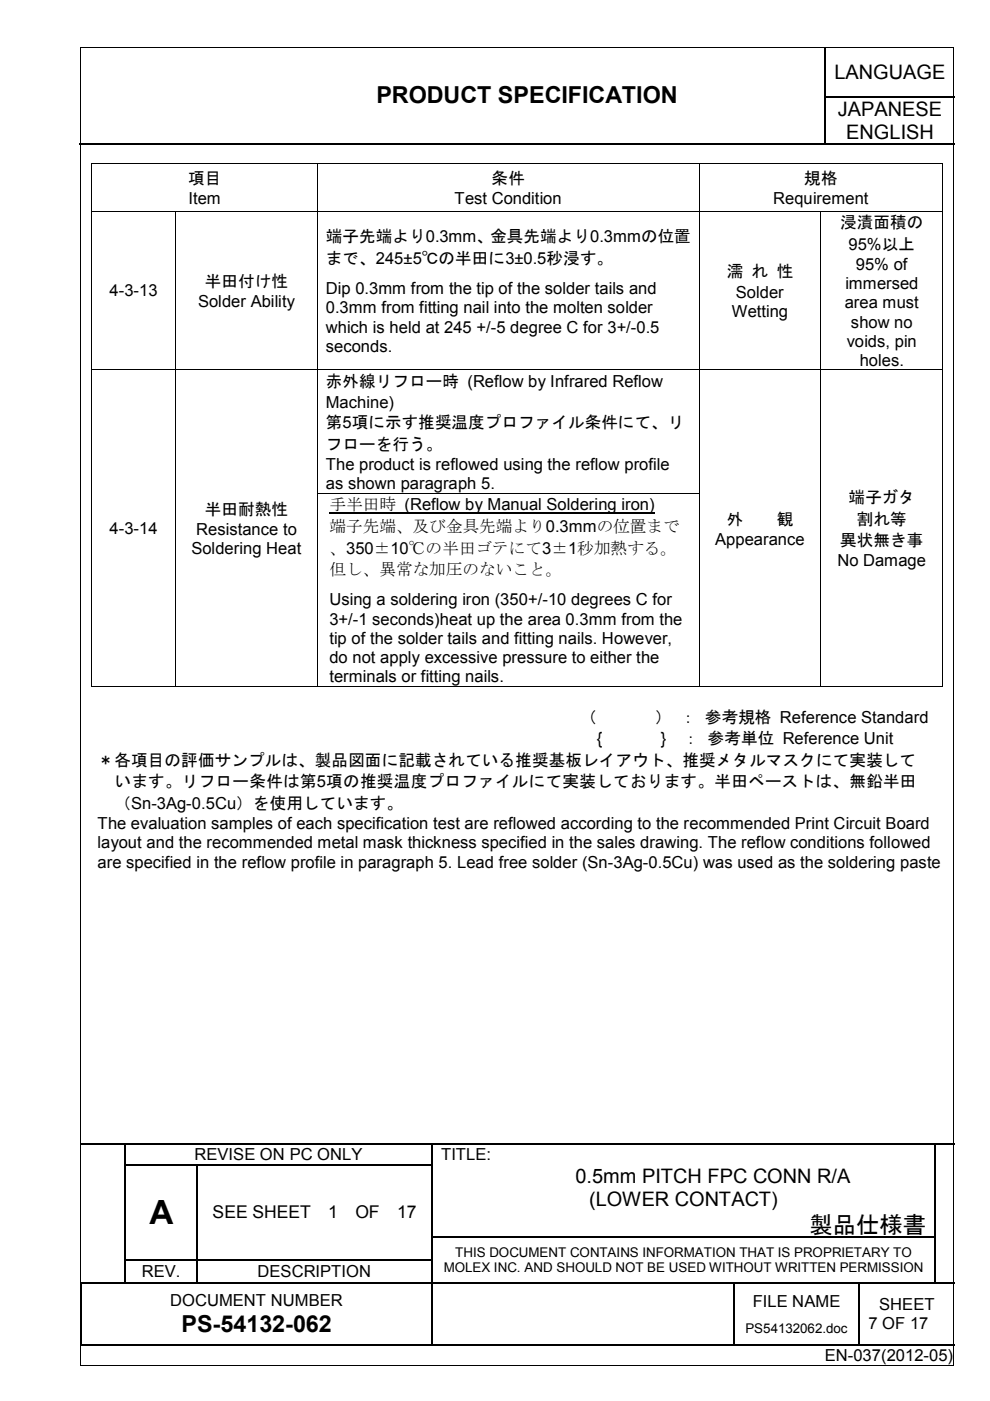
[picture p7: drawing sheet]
<svg xmlns="http://www.w3.org/2000/svg" width="210mm" height="297mm" viewBox="0 0 210 297" stroke-linecap="round" stroke-linejoin="round" font-family="sans-serif">
<defs><g id="words">
<text font-size="7.1" x="31.7" y="259.5">A</text>
<g font-size="5">
<text x="79.8" y="21.8">PRODUCT SPECIFICATION</text>
<text x="171.7" y="261.5">製品仕様書</text>
<text x="38.5" y="282.4">PS-54132-062</text>
</g>
<g font-size="4.2">
<text x="176.9" y="16.8">LANGUAGE</text>
<text x="177.6" y="24.6">JAPANESE</text>
<text x="179.4" y="29.4">ENGLISH</text>
<text x="122" y="250.7">0.5mm PITCH FPC CONN R/A</text>
<text x="124.9" y="255.6">(LOWER CONTACT)</text>
</g>
<g font-size="3.7">
<text x="45.1" y="258.3">SEE SHEET</text>
<text x="69.6" y="258.3">1</text>
<text x="75.4" y="258.3">OF</text>
<text x="84.2" y="258.3">17</text>
</g>
<g font-size="3.5">
<text x="39.9" y="38.9">項目</text>
<text x="104.2" y="38.9">条件</text>
<text x="170.5" y="38.9">規格</text>
<text x="40" y="43.3">Item</text>
<text x="96.4" y="43.3">Test Condition</text>
<text x="164" y="43.3">Requirement</text>
<text x="69.1" y="51.4">端子先端より0.3mm、金具先端より0.3mmの位置</text>
<text x="178.1" y="48.4">浸漬面積の</text>
<text x="179.9" y="53">95%以上</text>
<text x="69.1" y="56">まで、245±5℃の半田に3±0.5秒浸す。</text>
<text x="154.1" y="58.8">濡 れ 性</text>
<text x="181.5" y="57.3">95% of</text>
<text x="23.2" y="62.8">4-3-13</text>
<text x="42" y="65.2">Solder Ability</text>
<text x="43.4" y="60.8">半田付け性</text>
<text x="69.1" y="62.4">Dip 0.3mm from the tip of the solder tails and</text>
<text x="156" y="63.1">Solder</text>
<text x="179.1" y="65.4">area must</text>
<text x="179.2" y="61.3">immersed</text>
<text x="69.1" y="66.5">0.3mm from fitting nail into the molten solder</text>
<text x="69.1" y="70.5">which is held at 245 +/-5 degree C for 3+/-0.5</text>
<text x="155.2" y="67.2">Wetting</text>
<text x="180.4" y="69.5">show no</text>
<text x="69.1" y="74.6">seconds.</text>
<text x="179.5" y="73.5">voids, pin</text>
<text x="182.3" y="77.6">holes.</text>
<text x="69.1" y="82.1">赤外線リフロー時 (Reflow by Infrared Reflow</text>
<text x="69.1" y="86.4">Machine)</text>
<text x="69.1" y="90.8">第5項に示す推奨温度プロファイル条件にて、リ</text>
<text x="69.1" y="95.3">フローを行う。</text>
<text x="69.1" y="99.6">The product is reflowed using the reflow profile</text>
<text x="69.1" y="103.7">as shown paragraph 5.</text>
<text x="179.9" y="106.6">端子ガタ</text>
<text x="23.2" y="113.2">4-3-14</text>
<text x="41.6" y="113.5">Resistance to</text>
<text x="43.4" y="109.2">半田耐熱性</text>
<text x="69.9" y="108.2">手半田時 (Reflow by Manual Soldering iron)</text>
<text x="69.9" y="112.8">端子先端、及び金具先端より0.3mmの位置まで</text>
<text x="154.1" y="111.2">外</text>
<text x="164.7" y="111.2">観</text>
<text x="181.7" y="111.2">割れ等</text>
<text x="40.6" y="117.5">Soldering Heat</text>
<text x="69.8" y="117.4">、350±10℃の半田ゴテにて3±1秒加熱する。</text>
<text x="151.6" y="115.5">Appearance</text>
<text x="178.1" y="115.8">異状無き事</text>
<text x="69.8" y="122">但し、異常な加圧のないこと。</text>
<text x="177.5" y="120.1">No Damage</text>
<text x="69.8" y="128.4">Using a soldering iron (350+/-10 degrees C for</text>
<text x="69.8" y="132.4">3+/-1 seconds)heat up the area 0.3mm from the</text>
<text x="69.8" y="136.5">tip of the solder tails and fitting nails. However,</text>
<text x="69.8" y="140.5">do not apply excessive pressure to either the</text>
<text x="69.8" y="144.6">terminals or fitting nails.</text>
<text x="123" y="153.2">（</text>
<text x="138.9" y="153.2">） ： 参考規格 Reference Standard</text>
<text x="126.5" y="157.8">{</text>
<text x="140.1" y="157.8">}</text>
<text x="144.8" y="157.8">： 参考単位 Reference Unit</text>
<text x="20.7" y="162.3">＊各項目の評価サンプルは、製品図面に記載されている推奨基板レイアウト、推奨メタルマスクにて実装して</text>
<text x="24.3" y="167">います。リフロー条件は第5項の推奨温度プロファイルにて実装しております。半田ペーストは、無鉛半田</text>
<text x="24.3" y="171.5">（Sn-3Ag-0.5Cu）を使用しています。</text>
<text x="20.7" y="179.9">layout and the recommended metal mask thickness specified in the sales drawing. The reflow conditions followed</text>
<text x="20.7" y="175.8">The evaluation samples of each specification test are reflowed according to the recommended Print Circuit Board</text>
<text x="20.7" y="183.9">are specified in the reflow profile in paragraph 5. Lead free solder (Sn-3Ag-0.5Cu) was used as the soldering paste</text>
<text x="41.2" y="246">REVISE ON PC ONLY</text>
<text x="93.5" y="246">TITLE:</text>
<text x="30.1" y="270.8">REV.</text>
<text x="54.6" y="270.8">DESCRIPTION</text>
<text x="36.1" y="277">DOCUMENT NUMBER</text>
<text x="159.6" y="277.2">FILE NAME</text>
<text x="184.2" y="281.9">7 OF 17</text>
<text x="186.4" y="277.8">SHEET</text>
<text x="174.9" y="288.6">EN-037(2012-05)</text>
</g>
<g font-size="2.8">
<text x="94.1" y="269.7">MOLEX INC. AND SHOULD NOT BE USED WITHOUT WRITTEN PERMISSION</text>
<text x="96.5" y="266.5">THIS DOCUMENT CONTAINS INFORMATION THAT IS PROPRIETARY TO</text>
<text x="158" y="282.6">PS54132062.doc</text>
</g>
</g></defs>
<g fill="none" stroke="#000" stroke-width=".25">
<path d="M174.9 10.2v10.2M16.8 30.4h158M174.9 20.6v9.7M175 20.5h27.5M175 30.4h27.5M17.2 242.6h9.3M26.6 242.7v4.1M26.6 247.1v4.8M26.6 252.1v4.9M26.6 257.3v4.9M26.7 242.6h64.8M26.7 246.9h15"/>
<path d="M41.8 247.1v4.8M41.8 252.1v4.9M41.8 257.3v4.9M42 246.9h49.5M91.6 242.7v4.1M91.6 247.1v4.8M91.6 252.1v4.9M91.6 257.3v4.9M91.7 242.6h106.4M198.2 242.7v4.1M198.2 247.1v4.8M198.2 252.1v4.9"/>
<path d="M198.2 257.3v4.9M198.3 242.6h4.1M17.2 272.1v13M17.6 272h8.9M26.6 262.4v4.6M26.6 267.3v4.6M26.7 267.2h15M26.7 272h15M41.8 262.4v4.6M41.8 267.3v4.6M42 267.2h49.5M42 272h49.5"/>
<path d="M91.6 262.4v4.6M91.6 267.3v4.6M91.6 272.1v13M91.7 262.3h106.4M91.7 272h63.7M155.6 272.1v13M155.7 272h26.4M182.2 272.1v13M182.3 272h15.8M198.2 262.4v4.6M198.2 267.3v4.6M198.3 272h4.1"/>
<path d="M17.3 285.2h74.2M91.7 285.2h63.7M155.7 285.2h26.4M182.3 285.2h20.1"/>
</g>
<g fill="#000">
<path d="M174.8 20.4h.2v.2h-.2zM174.8 30.3h.2v.3h-.2zM26.5 242.5h.2v.2h-.2zM26.5 246.8h.2v.3h-.2zM26.5 251.9h.2v.2h-.2zM26.5 257h.2v.3h-.2zM41.7 246.8h.3v.3h-.3zM41.7 251.9h.3v.2h-.3zM41.7 257h.3v.3h-.3zM91.5 242.5h.2v.2h-.2zM91.5 246.8h.2v.3h-.2zM91.5 251.9h.2v.2h-.2z"/>
<path d="M91.5 257h.2v.3h-.2zM198.1 242.5h.2v.2h-.2zM198.1 246.8h.2v.3h-.2zM198.1 251.9h.2v.2h-.2zM198.1 257h.2v.3h-.2zM17.1 271.9h.2v.2h-.2zM17.3 271.9h.3v.2h-.3zM26.5 262.2h.2v.2h-.2zM26.5 267h.2v.3h-.2zM26.5 271.9h.2v.2h-.2zM41.7 262.2h.3v.2h-.3zM41.7 267h.3v.3h-.3z"/>
<path d="M41.7 271.9h.3v.2h-.3zM91.5 262.2h.2v.2h-.2zM91.5 267h.2v.3h-.2zM91.5 271.9h.2v.2h-.2zM155.4 271.9h.3v.2h-.3zM182.1 271.9h.2v.2h-.2zM198.1 262.2h.2v.2h-.2zM198.1 267h.2v.3h-.2zM198.1 271.9h.2v.2h-.2zM17.1 285.1h.2v.2h-.2zM91.5 285.1h.2v.2h-.2zM155.4 285.1h.3v.2h-.3z"/>
<path d="M182.1 285.1h.2v.2h-.2z"/>
</g>
<g fill="#fff">
<path d="M17.2 10.2l.2 .2z" fill-rule="evenodd"/>
<path d="M55.6 15.8h112.4v9.7h-112.4z" fill-rule="evenodd"/>
</g>
<g fill="#000">
<path d="M17 10h.2v.2h-.2zM202.1 10h.2v.2h-.2zM19.3 34.6h.2v.2h-.2zM67.3 34.6h.1v.2h-.1zM148.1 34.6h.2v.2h-.2zM199.8 34.6h.1v.2h-.1zM19.3 44.7h.2v.1h-.2zM37.1 44.7h.2v.1h-.2zM67.3 44.7h.1v.1h-.1zM148.1 44.7h.2v.1h-.2zM173.9 44.7h.2v.1h-.2zM199.8 44.7h.1v.1h-.1z"/>
<path d="M19.3 78.4h.2v.1h-.2zM37.1 78.4h.2v.1h-.2zM67.3 78.4h.1v.1h-.1zM148.1 78.4h.2v.1h-.2zM173.9 78.4h.2v.1h-.2zM199.8 78.4h.1v.1h-.1zM19.3 104.5h.2v.1h-.2zM37.1 104.5h.2v.1h-.2zM67.3 104.5h.1v.1h-.1zM148.1 104.5h.2v.1h-.2zM173.9 104.5h.2v.1h-.2zM199.8 104.5h.1v.1h-.1z"/>
<path d="M19.3 145.4h.2v.2h-.2zM37.1 145.4h.2v.2h-.2zM67.3 145.4h.1v.2h-.1zM148.1 145.4h.2v.2h-.2zM173.9 145.4h.2v.2h-.2zM199.8 145.4h.1v.2h-.1zM17 289.4h.2v.2h-.2zM202.1 289.4h.2v.2h-.2z"/>
</g>
<g fill="none" stroke="#000" stroke-width=".21">
<path d="M17.1 10.2v279.2M17.2 10.1h184.9M202.2 10.2v279.2M19.4 34.8v9.9M19.5 34.7h47.8M67.4 34.8v9.9M67.4 34.7h80.7M148.2 34.8v9.9M148.3 34.7h51.5M199.9 34.8v9.9M19.4 44.8v33.6M19.5 44.7h17.6"/>
<path d="M37.2 44.8v33.6M37.3 44.7h30M67.4 44.8v33.6M67.4 44.7h80.7M148.2 44.8v33.6M148.3 44.7h25.6M174 44.8v33.6M174.1 44.7h25.7M199.9 44.8v33.6M19.4 78.5v26M19.5 78.4h17.6M37.2 78.5v26"/>
<path d="M37.3 78.4h30M67.4 78.5v26M67.4 78.4h80.7M148.2 78.5v26M148.3 78.4h25.6M174 78.5v26M174.1 78.4h25.7M199.9 78.5v26M19.4 104.6v40.8M37.2 104.6v40.8M67.4 104.6v40.8M67.4 104.6h80.7"/>
<path d="M148.2 104.6v40.8M174 104.6v40.8M199.9 104.6v40.8M19.5 145.5h17.6M37.3 145.5h30M67.4 145.5h80.7M148.3 145.5h25.6M174.1 145.5h25.7M17.2 289.5h184.9"/>
</g>
<path d="M69.8 108.8h69.1" fill="none" stroke="#000" stroke-width=".25"/>
<use href="#words"/>
</svg>
